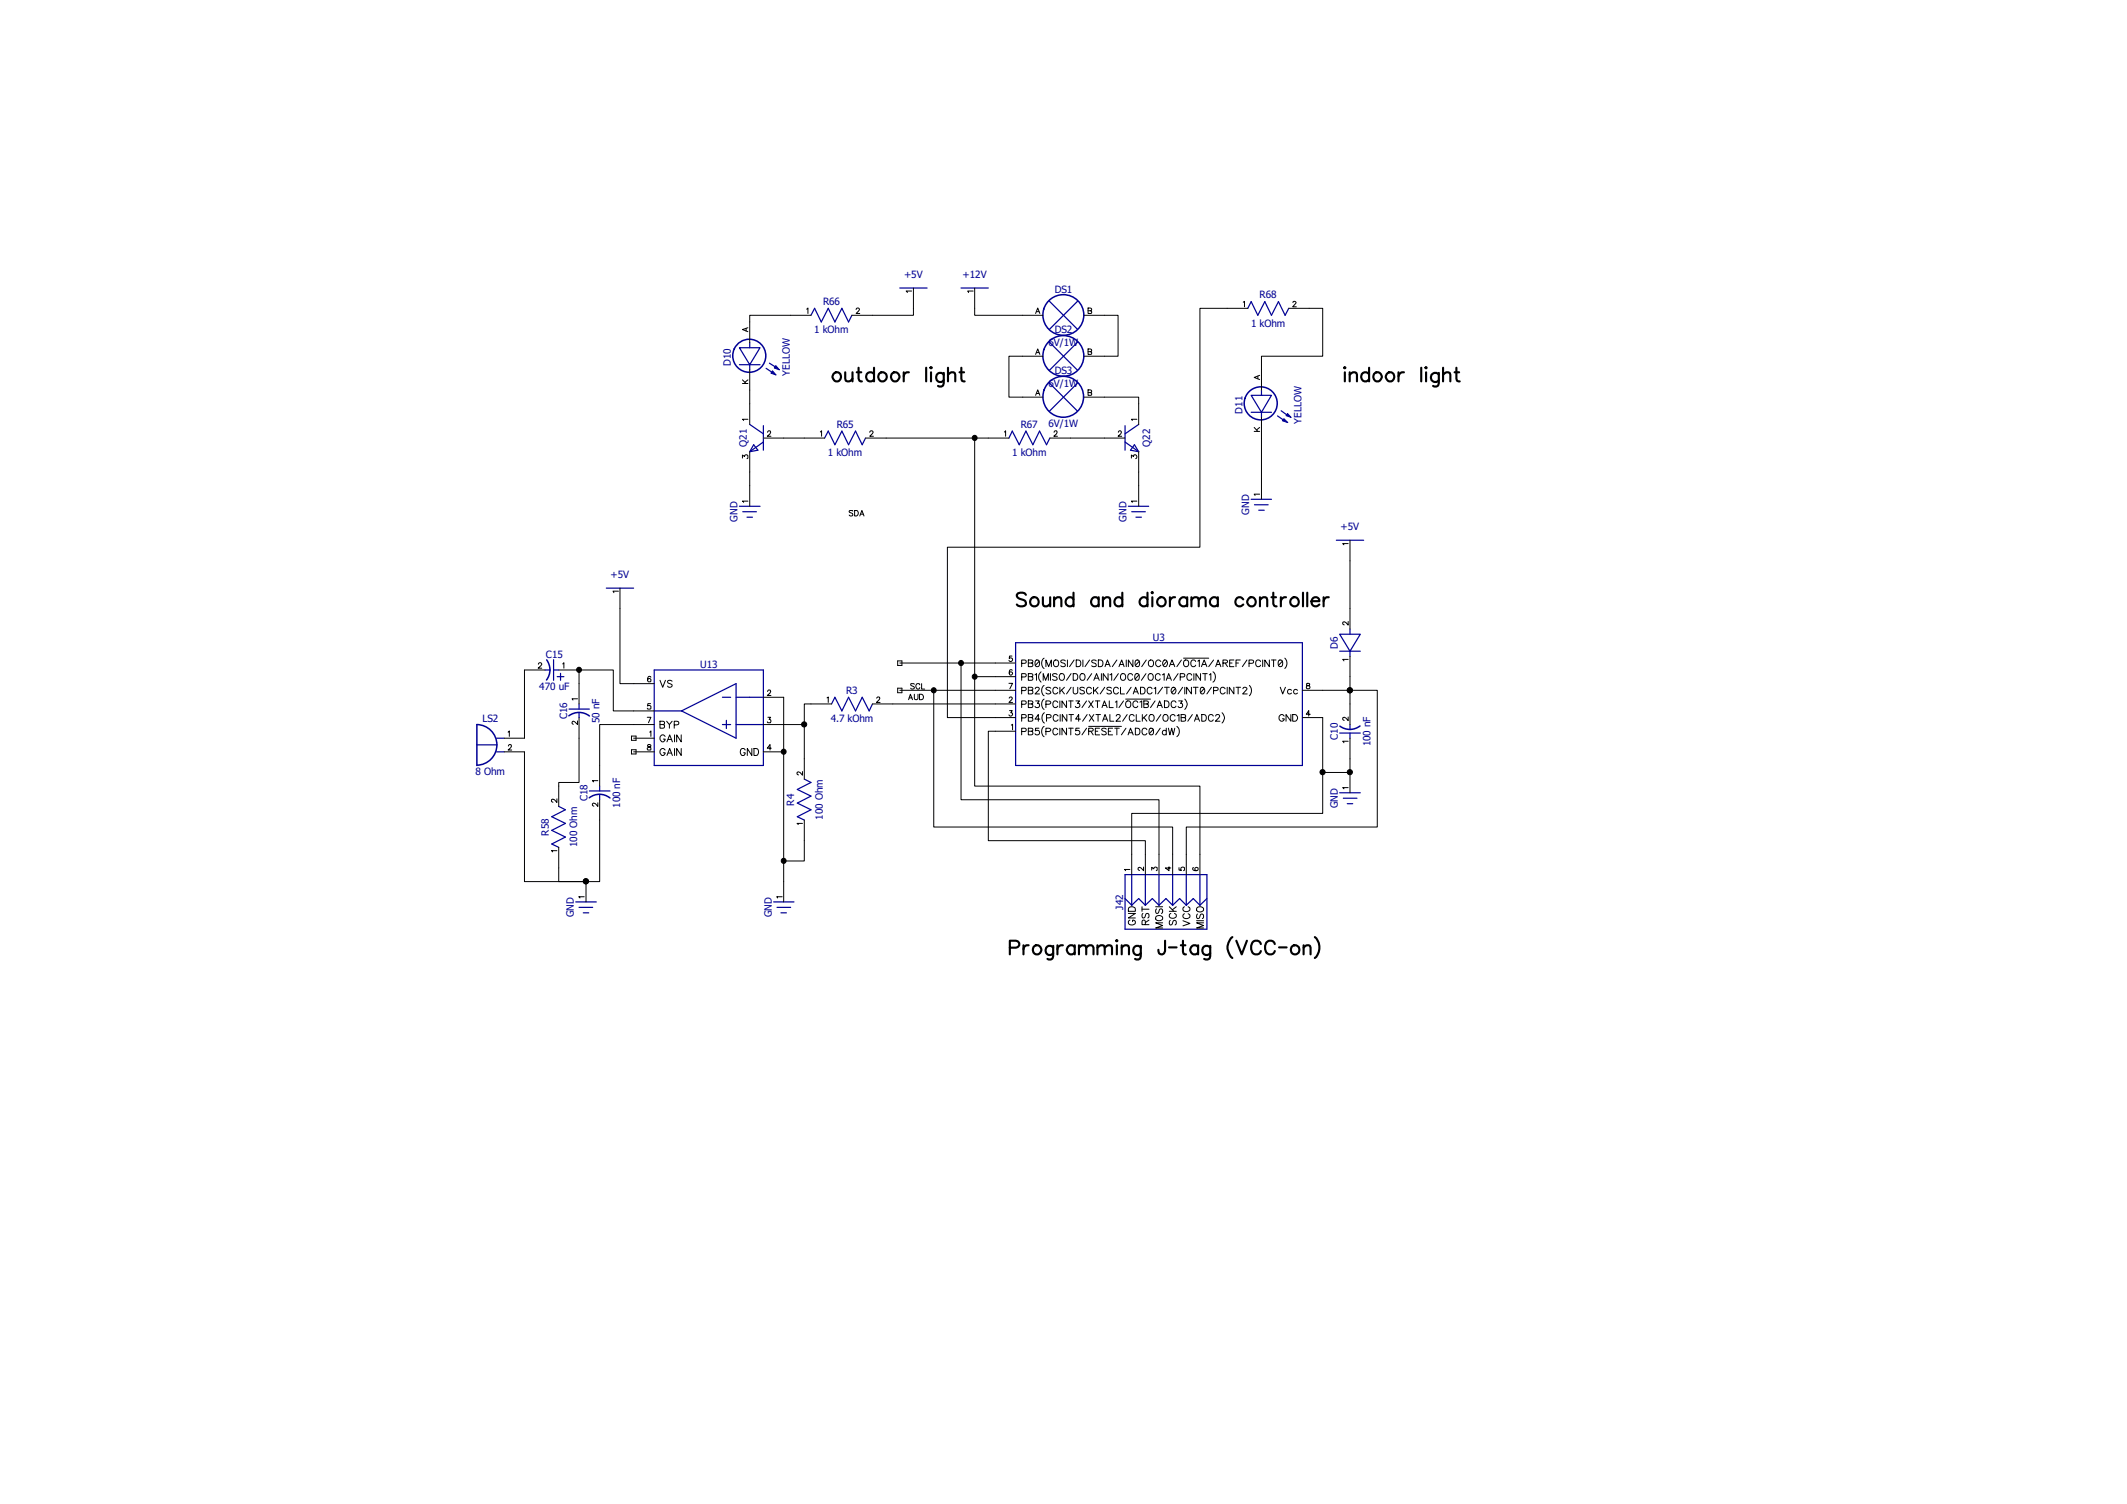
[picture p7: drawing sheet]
<svg xmlns="http://www.w3.org/2000/svg" width="297mm" height="210mm" viewBox="0 0 297 210" stroke-linecap="round" stroke-linejoin="round" font-family="sans-serif">
<defs><g id="words">
<g font-size="1.4" fill="#000096">
<text x="126.2" y="38.8">+5V</text>
<text x="134.4" y="38.8">+12V</text>
<text x="147.3" y="40.9">DS1</text>
<text x="175.9" y="41.7">R68</text>
<text x="113.7" y="46.6">1 kOhm</text>
<text x="114.9" y="42.6">R66</text>
<text x="147.3" y="46.6">DS2</text>
<text x="174.7" y="45.6">1 kOhm</text>
<text x="102.1" y="51.1" transform="rotate(-90 102.1 51.1)">D10</text>
<text x="110.3" y="52.5" transform="rotate(-90 110.3 52.5)">YELLOW</text>
<text x="146.4" y="48.3">6V/1W</text>
<text x="146.4" y="54">6V/1W</text>
<text x="147.3" y="52.3">DS3</text>
<text x="116.8" y="59.7">R65</text>
<text x="142.5" y="59.7">R67</text>
<text x="146.4" y="59.7">6V/1W</text>
<text x="173.5" y="57.7" transform="rotate(-90 173.5 57.7)">D11</text>
<text x="181.7" y="59.1" transform="rotate(-90 181.7 59.1)">YELLOW</text>
<text x="104.3" y="62.4" transform="rotate(-90 104.3 62.4)">Q21</text>
<text x="115.6" y="63.7">1 kOhm</text>
<text x="141.4" y="63.7">1 kOhm</text>
<text x="160.6" y="62.4" transform="rotate(-90 160.6 62.4)">Q22</text>
<text x="174.5" y="71.9" transform="rotate(-90 174.5 71.9)">GND</text>
<text x="103" y="72.9" transform="rotate(-90 103 72.9)">GND</text>
<text x="157.3" y="72.9" transform="rotate(-90 157.3 72.9)">GND</text>
<text x="187.2" y="74">+5V</text>
<text x="85.3" y="80.7">+5V</text>
<text x="161" y="89.5">U3</text>
<text x="76.2" y="91.8">C15</text>
<text x="97.7" y="93.3">U13</text>
<text x="186.8" y="90.6" transform="rotate(-90 186.8 90.6)">D6</text>
<text x="67.4" y="100.9">LS2</text>
<text x="75.3" y="96.4">470 uF</text>
<text x="79.2" y="100.5" transform="rotate(-90 79.2 100.5)">C16</text>
<text x="83.7" y="101" transform="rotate(-90 83.7 101)">50 nF</text>
<text x="116" y="100.8">4.7 kOhm</text>
<text x="118.2" y="96.9">R3</text>
<text x="186.8" y="103.3" transform="rotate(-90 186.8 103.3)">C10</text>
<text x="191.4" y="104.2" transform="rotate(-90 191.4 104.2)">100 nF</text>
<text x="66.4" y="108.3">8 Ohm</text>
<text x="82" y="111.9" transform="rotate(-90 82 111.9)">C18</text>
<text x="86.6" y="112.8" transform="rotate(-90 86.6 112.8)">100 nF</text>
<text x="110.9" y="112.5" transform="rotate(-90 110.9 112.5)">R4</text>
<text x="186.8" y="112.9" transform="rotate(-90 186.8 112.9)">GND</text>
<text x="76.6" y="116.7" transform="rotate(-90 76.6 116.7)">R58</text>
<text x="80.6" y="118.3" transform="rotate(-90 80.6 118.3)">100 Ohm</text>
<text x="114.9" y="114.5" transform="rotate(-90 114.9 114.5)">100 Ohm</text>
<text x="80.1" y="128.1" transform="rotate(-90 80.1 128.1)">GND</text>
<text x="107.8" y="128.1" transform="rotate(-90 107.8 128.1)">GND</text>
<text x="156.8" y="127" transform="rotate(-90 156.8 127)">J42</text>
</g>
</g></defs>
<path d="M0 0h297v210h-297z" fill-rule="evenodd" fill="#fff" stroke="#fff" stroke-width=".25"/>
<g fill="none" stroke="#000" stroke-width=".3">
<path d="M116.4 52.2a.61 .61 0 0 1 .8 0 .61 .61 0 0 1 .1 .8 .61 .61 0 0 1-.8 .2 .64 .64 0 0 1-.1-1zM118 52l.1 1.2 .5 .1 .4-.4M119 52v1.3M119.6 52h.7M119.9 51.4v1.5l.1 .3 .4 .1M122 52.2a.61 .61 0 0 0-.9-.1 .61 .61 0 0 0 0 1 .61 .61 0 0 0 .9-.1M122 51.4v1.9M124.5 52.2a.61 .61 0 0 1 .9-.1 .61 .61 0 0 1 0 1 .61 .61 0 0 1-.9-.1l-.1-.3zM126.2 52v1.3M126.9 52a.58 .58 0 0 0-.7 .5M129.3 51.4v1.9M130 51.3l.1 .1h-.1h-.1z"/>
<path d="M130 52v1.3M131.8 52.1v1.4l-.1 .3a.52 .52 0 0 1-.7 .1M131.8 52.3a.6 .6 0 0 0-.9 0 .6 .6 0 0 0 0 .8 .6 .6 0 0 0 .9 0M132.4 52.3l.4-.3 .5 .1 .1 1.2M132.4 51.4v1.9M134 52h.6M134.2 51.4v1.5l.1 .3 .4 .1M187.8 51.3l.1 .1h-.1h-.1zM187.8 52v1.3M188.5 52.3l.3-.2a.44 .44 0 0 1 .7 .2v1M188.5 52v1.3M191.2 52.2a.61 .61 0 0 0-.9-.1 .61 .61 0 0 0 0 1 .61 .61 0 0 0 .9-.1"/>
<path d="M191.2 51.4v1.9M191.9 52.2a.61 .61 0 0 1 .9-.1 .61 .61 0 0 1 0 1 .61 .61 0 0 1-.9-.1l-.1-.3zM193.6 52.2a.61 .61 0 0 1 .9 0 .61 .61 0 0 1 .1 .8 .61 .61 0 0 1-.8 .2 .64 .64 0 0 1-.2-1zM195.3 52v1.3M196 52a.64 .64 0 0 0-.7 .5M198.5 51.4v1.9M199.1 51.3l.1 .1h-.1zM199.1 52v1.3M200.9 52.1v1.4l-.1 .3a.52 .52 0 0 1-.7 .1M200.9 52.3a.62 .62 0 0 0-.9-.1 .62 .62 0 0 0 0 1 .62 .62 0 0 0 .9-.1M201.5 52.3l.3-.2a.44 .44 0 0 1 .7 .2v1M201.5 51.4v1.9"/>
<path d="M203.1 52h.7M203.4 51.4v1.5l.1 .3 .3 .1M143.3 83.1a.8 .8 0 0 0-1.3 0 .52 .52 0 0 0 .4 .5l.5 .2a.46 .46 0 0 1 .4 .3 .46 .46 0 0 1-.2 .5 .94 .94 0 0 1-1.1-.2M145.6 83.4l.1 1.2 .5 .1 .4-.4M146.6 83.4v1.3M147.2 83.8l.5-.4 .4 .1 .1 1.2M147.2 83.4v1.3M149.9 83.7a.61 .61 0 0 0-.9-.1 .61 .61 0 0 0 0 .9 .61 .61 0 0 0 .9-.1M149.9 82.8v1.9M153.4 83.7a.61 .61 0 0 0-.9-.2 .61 .61 0 0 0-.1 .9 .57 .57 0 0 0 1 0M153.4 83.4v1.3M154 83.8l.5-.4 .4 .1 .1 1.2"/>
<path d="M154 83.4v1.3M156.7 83.7a.61 .61 0 0 0-.9-.1 .61 .61 0 0 0 0 .9 .61 .61 0 0 0 .9-.1M156.7 82.8v1.9M160.2 83.7a.61 .61 0 0 0-.9-.1 .61 .61 0 0 0 0 .9 .61 .61 0 0 0 .9-.1M160.2 82.8v1.9M160.9 82.7l.1 .1h-.1h-.1zM160.9 83.4v1.3M163.4 83.4v1.3M164.1 83.4a.63 .63 0 0 0-.7 .5M165.8 83.7a.61 .61 0 0 0-.9-.1 .61 .61 0 0 0 0 .9 .61 .61 0 0 0 .9-.1M165.8 83.4v1.3M166.4 83.8l.4-.4 .5 .1 .1 1.2"/>
<path d="M166.4 83.4v1.3M167.4 83.8l.4-.4 .5 .1 .1 1.2M170.1 83.7a.61 .61 0 0 0-1-.1 .61 .61 0 0 0 0 .9 .61 .61 0 0 0 1-.1M170.1 83.4v1.3M173.6 83.7a.61 .61 0 0 0-.9-.1 .61 .61 0 0 0 0 .9 .61 .61 0 0 0 .9-.1M175.9 83.8l.5-.4 .5 .1 .1 1.2M175.9 83.4v1.3M177.5 83.4h.7M177.8 82.8v1.5l.1 .3 .4 .1M178.9 83.4v1.3M179.6 83.4a.63 .63 0 0 0-.7 .5M181.9 82.8v1.9"/>
<path d="M182.5 82.8v1.9M183.1 83.9h1.1a.57 .57 0 0 0-.6-.5 .57 .57 0 0 0-.5 .8 .6 .6 0 0 0 .5 .5 .6 .6 0 0 0 .6-.3M184.8 83.4v1.3M185.5 83.4a.58 .58 0 0 0-.7 .5M141 132.3h.9a.49 .49 0 0 0 .4-.3 .49 .49 0 0 0-.1-.5l-.3-.1h-.9v1.9M142.9 132v1.3M143.6 132a.58 .58 0 0 0-.7 .5M147.1 132.3a.6 .6 0 0 0-.9 0 .6 .6 0 0 0 0 .9 .6 .6 0 0 0 .9-.1M147.1 132.1v1.4l-.1 .3a.52 .52 0 0 1-.7 .1M147.7 132v1.3M148.4 132a.64 .64 0 0 0-.7 .5M150.1 132v1.3"/>
<path d="M150.1 132.2a.62 .62 0 0 0-.9 0 .62 .62 0 0 0 0 .9 .62 .62 0 0 0 .9-.1M150.7 132.3l.3-.2a.44 .44 0 0 1 .7 .2v1M150.7 132v1.3M151.7 132.3a.63 .63 0 0 1 .9-.2l.1 .2v1M153.2 132.3l.5-.3 .5 .1 .1 1.2M153.2 132v1.3M154.3 132.3l.3-.2a.44 .44 0 0 1 .7 .2v1M156 131.3v.1h-.1zM156 132v1.3M156.6 132.3a.67 .67 0 0 1 1-.2v1.2M156.6 132v1.3M159.3 132.3a.6 .6 0 0 0-.9 0 .6 .6 0 0 0 0 .9 .6 .6 0 0 0 .9-.1"/>
<path d="M159.3 132.1v1.4l-.1 .3a.52 .52 0 0 1-.7 .1M162.7 131.4v1.4l-.1 .3a.45 .45 0 0 1-.8 0v-.5M163.2 132.3h1.1M164.9 132h.6M165.2 131.4v1.5l.1 .3 .3 .1M167.3 132.2a.62 .62 0 0 0-.9 0 .62 .62 0 0 0 0 .9 .62 .62 0 0 0 .9-.1M167.3 132v1.3M169 132.1v1.4l-.1 .3a.6 .6 0 0 1-.8 .1M169 132.3a.62 .62 0 0 0-.9 0 .62 .62 0 0 0 0 .9 .62 .62 0 0 0 .9-.1M172.1 130.9a1.9 1.9 0 0 0 0 2.9M172.6 131.4l.8 1.9 .7-1.9M176.1 131.8a.69 .69 0 0 0-.8-.4 .69 .69 0 0 0-.6 .7 .83 .83 0 0 0 .2 .9 .83 .83 0 0 0 .9 .2l.3-.4"/>
<path d="M178 131.8a.69 .69 0 0 0-.8-.4 .69 .69 0 0 0-.5 .7 .83 .83 0 0 0 .1 .9 .83 .83 0 0 0 1 .2l.2-.4M178.6 132.3h1.1M182 132.3a.63 .63 0 0 1 .9-.2l.1 1.2M182 132v1.3M183.6 130.9a1.98 1.98 0 0 1 0 2.9"/>
<circle cx="123.2" cy="52.6" r=".63"/>
<circle cx="144.4" cy="84" r=".64"/>
<circle cx="162.2" cy="84" r=".64"/>
<circle cx="174.8" cy="84" r=".63"/>
<circle cx="180.8" cy="84" r=".64"/>
<circle cx="144.8" cy="132.6" r=".63"/>
<circle cx="180.8" cy="132.6" r=".64"/>
</g>
<g fill="none" stroke="#000" stroke-width=".14">
<path d="M103.7 53.6h.7M103.7 53l.5 .6M104.2 45.8v.4M104.4 45.8l-.7 .2 .7 .3M104.4 58.5h-.7l.1 .2M104.4 53l-.4 .4M104.7 51.6v7.7M112.6 43.2l.2-.2v.8M113.2 44h-8.5v3.8M119.5 43.2a.22 .22 0 0 1 .3-.2 .22 .22 0 0 1 .2 .3l-.5 .5h.6M127.3 40.6h-.8l.2 .3M127.6 40.2v3.8h-8.6"/>
<path d="M135.9 40.6h-.8l.2 .3M136.1 40.2v3.8h9.5M144.6 43.8l.3-.8 .3 .8M144.6 49.5l.3-.8 .3 .8M144.6 55.2l.3-.8 .3 .8M144.7 43.5h.4M144.7 49.2h.4M144.7 54.9h.4M145.6 49.7h-4.7v5.8h4.7M151.4 44h4.7v5.7h-4.7M151.4 55.5h7.6v3.8M151.9 43l.5 .1v.2l-.2 .1 .2 .1v.3h-.5z"/>
<path d="M151.9 48.7l.5 .1v.2l-.2 .1 .2 .1v.3h-.5zM151.9 54.4l.5 .1v.2l-.2 .1 .2 .1v.3h-.5zM151.9 43.4h.3M151.9 49.1h.3M151.9 54.8h.3M158.7 58.5h-.7l.1 .2M173.6 42.2l.2-.1v.7M174.2 43.1h-6.6v33.3h-35.3v23.8h9.5M175.1 59.7l.5 .5M175.6 52.5v.4M175.9 52.4l-.8 .3 .8 .3M175.9 59.7l-.4 .3"/>
<path d="M176.1 58.3v11.4M180 43.1h4.7v6.6h-8.6v4.8M180.6 42.2a.22 .22 0 0 1 .2-.1 .22 .22 0 0 1 .2 .2l-.5 .5h.5M103.7 64v-.5l.3 .3a.24 .24 0 0 1 .3-.3 .24 .24 0 0 1 .1 .3l-.1 .3M104.4 70h-.7l.1 .1M104.7 63.1v7.6M106.6 61.2h8.5M107.2 60.4l.1-.2h.3l-.1 .4-.4 .3h.6M114.6 60.3l.1-.1v.7M119.1 71.4l-.1-.1-.4 .1v.1l.4 .2v.3l-.3 .1-.1-.2M119.3 71.3h.3a.4 .4 0 0 1 .3 .4 .4 .4 0 0 1-.3 .4h-.3zM120.1 72.1l.3-.8 .2 .8"/>
<path d="M120.2 71.8h.4M120.9 61.2h15.2v33.3M121.5 60.4a.22 .22 0 0 1 .2-.3 .22 .22 0 0 1 .2 .4l-.4 .4h.5M136.1 61.2h4.8M140.3 60.3l.1-.1v.7M146.6 61.2h10.5M147.2 60.4l.1-.2h.3l-.1 .4-.3 .3h.5M156.2 60.4l.1-.2h.2l.1 .1-.1 .3-.4 .3h.5M158 64v-.5l.3 .3a.23 .23 0 0 1 .2-.3 .23 .23 0 0 1 .2 .3l-.1 .3M158.7 70h-.7l.1 .1M159 63.1v7.6M175.1 60.2h.8"/>
<path d="M175.9 69h-.8l.2 .2M188.3 75.9h-.8l.2 .2M188.5 75.4v12.4M75.2 92.8a.22 .22 0 0 1 .2-.3 .22 .22 0 0 1 .2 .3l-.5 .5h.5M76.1 93.6h-2.9v9.5h-2.8M78 93.6h2.9M78.6 92.7l.1-.2v.8M80.6 97.6h-.7l.1 .1M80.9 93.6h4.7v5.7h5.8M80.9 93.6v4.7M86.4 82.5h-.8l.1 .3M86.6 82.1v13.4h4.8"/>
<path d="M90.8 98.3h-.3l-.1 .3a.27 .27 0 0 1 .4 0 .27 .27 0 0 1 0 .4 .27 .27 0 0 1-.4-.1M90.9 94.6l-.1-.1a.36 .36 0 0 0-.4 .3 .36 .36 0 0 0 .4 .4 .25 .25 0 0 0 0-.4 .25 .25 0 0 0-.4 .2M92.2 95l.3 1 .4-1M93.9 95.1l-.3-.1-.4 .1 .1 .3 .6 .3a.34 .34 0 0 1-.3 .3 .34 .34 0 0 1-.4-.2M106.6 97.4h2.8v7.6M107.2 96.6l.1-.2h.3l-.1 .4-.4 .3h.6M115.5 97.5l.2-.2v.8M116.1 98.3h-3.8v2.9h-5.7M121.8 98.3h20M122.4 97.5l.2-.2 .3 .2-.1 .2-.4 .4h.5M125.3 96.1h.6v.6h-.6zM125.3 92.3h.6v.6h-.6z"/>
<path d="M125.6 96.4h16.2M125.6 92.6h16.2M126.9 97.7l.2-.8 .3 .8M127 97.5h.3M127.7 95.5h-.1h-.4v.2l.5 .3a.27 .27 0 0 1-.2 .2 .27 .27 0 0 1-.3-.1M127.7 96.9v.6l.2 .2 .2-.1 .1-.7M128.4 96.9a.43 .43 0 0 1 .5 .2 .43 .43 0 0 1 0 .5l-.5 .1zM128.4 95.6a.29 .29 0 0 0-.3-.1 .29 .29 0 0 0-.2 .2v.2l.2 .3h.3v-.2M128.7 95.5v.7h.4M130.4 96.4v19.1h33.3v6.6M134.2 92.6v19.1h27.6v10.4M140.9 95.4h.5l-.4 .8"/>
<path d="M140.9 97.5l.2-.2 .3 .2-.1 .2-.4 .4h.5M141 99.2h.4l-.3 .3a.24 .24 0 0 1 .3 .3 .24 .24 0 0 1-.2 .2 .24 .24 0 0 1-.3-.2M141.3 91.6h-.3l-.1 .3a.26 .26 0 0 1 .4 0 .26 .26 0 0 1 0 .4 .26 .26 0 0 1-.4-.1M141.4 93.6l-.2-.1a.4 .4 0 0 0-.3 .4 .4 .4 0 0 0 .3 .4 .24 .24 0 0 0 .2-.3 .24 .24 0 0 0-.2-.2 .24 .24 0 0 0-.3 .2M141.8 94.5h-5.7v15.3h31.5v12.3M142.7 98.3h.5l.1-.3-.6-.1v.9M142.7 92.6h.5l.1-.4h-.6v.9M142.7 94.5h.5l.1-.4h-.6v.9M142.7 96.4h.5l.1-.3-.6-.1v.9M143.6 96.4h.4M143.6 98.3h.4M143.6 92.6h.4"/>
<path d="M143.6 94.5h.4M143.6 97.9l.6 .1v.1l-.2 .2 .2 .2-.1 .3h-.5zM143.6 99.8l.6 .1v.1l-.2 .2 .2 .2-.1 .3h-.5zM143.6 92.2h.6v.2l-.2 .2 .2 .2-.1 .2-.5 .1zM143.6 94.1h.6v.2l-.2 .2 .2 .2-.1 .3h-.5zM143.6 96l.6 .1v.1l-.2 .2 .2 .2-.1 .3h-.5zM144.5 94.2l.2-.1v.9M144.6 96.2l.1-.2h.2l.2 .1-.1 .3-.5 .5h.7M144.6 97.9h.5l-.2 .3a.31 .31 0 0 1 .3 .4 .31 .31 0 0 1-.5 .2l-.2-.2M144.7 92.2a.32 .32 0 0 1 .4 .1l.1 .2a.4 .4 0 0 1-.4 .6 .61 .61 0 0 1-.1-.9zM145.1 92.3l-.5 .6M145.4 93.8a.93 .93 0 0 0 0 1.4"/>
<path d="M145.7 95v-.9l.3 .9 .4-.9v.9M145.8 97.6a.93 .93 0 0 0 0 1.5M145.8 91.9a.93 .93 0 0 0 0 1.4M145.8 95.7a.93 .93 0 0 0 0 1.5M145.8 99.5a.93 .93 0 0 0 0 1.5M146 98.3h.6l.1-.3-.2-.1h-.5v.9M146 93.1v-.9l.4 .9 .4-.9v.9M146.7 94.1v.9M146.7 96.1l-.2-.1-.5 .1 .2 .2 .4 .2 .1 .1a.39 .39 0 0 1-.7 .2M147.2 92.3l.2-.1a.45 .45 0 0 1 .4 .5 .45 .45 0 0 1-.5 .3l-.2-.2zM147.6 94.2l-.2-.1-.4 .1 .1 .2 .4 .2 .1 .3-.2 .1-.4-.1M147.7 98.1a.35 .35 0 0 0-.4-.2 .35 .35 0 0 0-.3 .3v.3a.35 .35 0 0 0 .3 .3 .35 .35 0 0 0 .4-.2"/>
<path d="M147.7 96.2a.35 .35 0 0 0-.4-.2 .35 .35 0 0 0-.3 .3v.3a.35 .35 0 0 0 .3 .3 .35 .35 0 0 0 .4-.2M147.7 100a.35 .35 0 0 0-.3-.2 .35 .35 0 0 0-.3 .3v.3a.35 .35 0 0 0 .3 .3 .35 .35 0 0 0 .3-.2M148 96v.9M148 97.9v.9M148 94.2l.2-.1a.45 .45 0 0 1 .5 .5 .45 .45 0 0 1-.6 .4l-.2-.3zM148 99.8v.9M148.2 96.4l.4 .5M148.6 96l-.6 .6M148.8 92.3l-.3-.1-.4 .1 .1 .2 .5 .2 .1 .3-.3 .1-.4-.1M148.9 97.9v.9l-.6-.9v.9M149 99.8v.9l-.7-.9v.9M149.1 92.2v.9"/>
<path d="M149.2 97.9h.7M149.3 99.8h.6M149.5 97.9v.9M149.6 99.8v.9M149.6 94.1l-.7 .9M149.6 96l-.7 .9M149.9 94.1h.3a.5 .5 0 0 1 .3 .4 .5 .5 0 0 1-.3 .5h-.3zM149.9 96v.6l.2 .3 .4-.1v-.8M150 92.2l-.6 .9M150.2 97.9h.5l-.2 .3a.32 .32 0 0 1 .3 .3 .32 .32 0 0 1-.3 .3 .32 .32 0 0 1-.3-.2M150.3 92.2a.51 .51 0 0 1 .6 .2 .51 .51 0 0 1-.2 .6l-.4 .1zM150.9 94.2l.2-.1a.45 .45 0 0 1 .4 .5 .45 .45 0 0 1-.5 .4l-.2-.3z"/>
<path d="M151.2 92.2v.9M151.4 96.1l-.2-.1-.4 .1 .1 .2 .4 .2 .1 .3-.2 .1-.4-.1M151.7 97.9l-.6 .9M151.8 99.8l-.6 .9M152 97.9l.7 .9M152.1 99.8l.6 .9M152.1 92.2l-.6 .9M152.4 96.2a.35 .35 0 0 0-.4-.2 .35 .35 0 0 0-.3 .3v.3a.35 .35 0 0 0 .3 .3 .35 .35 0 0 0 .4-.2M152.4 94.1l-.6 .9M152.7 97.9l-.7 .9M152.7 96v.9M152.7 95l.4-.9 .4 .9"/>
<path d="M152.7 99.8l-.6 .9M152.9 94.7h.4M152.9 96.4l.4 .5M153 97.9h.6M153 99.8h.7M153.1 92.3l-.3-.1-.4 .1 .1 .2 .5 .2 .1 .3-.3 .1-.4-.1M153.2 97.9v.9M153.3 99.8v.9M153.3 96l-.6 .6M153.4 92.2a.51 .51 0 0 1 .6 .2 .51 .51 0 0 1-.2 .6l-.4 .1zM153.8 94.1v.9M153.9 98.8l.3-.9 .4 .9"/>
<path d="M154 98.5h.5M154.3 96l-.7 .9M154.3 93.1l.3-.9 .4 .9M154.4 92.8h.5M154.7 94.1v.9l-.6-.9v.9M154.9 97.9v.9h.5M155 99.8v.9h.5M155 94.2l.2-.1v.9M155.2 96.1l-.2-.1-.4 .1v.2l.5 .2 .1 .3-.2 .1-.4-.1M155.7 98l.3-.1v.9M155.9 100l.1-.2h.3l.1 .1-.1 .3-.5 .5h.7M156 92.2l-.7 .9"/>
<path d="M156.2 94.1l-.7 .9M156.2 96.2l-.2-.2a.45 .45 0 0 0-.5 .5 .45 .45 0 0 0 .5 .4l.2-.2M156.3 93.1l.3-.9 .4 .9M156.4 92.8h.4M156.5 96v.9h.5M156.5 94.2l.2-.1a.45 .45 0 0 1 .5 .5 .45 .45 0 0 1-.6 .4l-.1-.3zM156.9 97.9l-.6 .9M157.2 97.6h3.5M157.3 92.2v.9M157.3 98l.2-.1a.45 .45 0 0 1 .4 .5 .45 .45 0 0 1-.5 .4l-.2-.3zM157.4 99.8l-.6 .9M157.9 96l-.6 .9"/>
<path d="M158.2 94.3l-.3-.2a.45 .45 0 0 0-.4 .5 .45 .45 0 0 0 .5 .4l.2-.2M158.2 92.2v.9l-.6-.9v.9M158.2 96.9l.4-.9 .4 .9M158.4 100l-.2-.2a.45 .45 0 0 0-.5 .5 .45 .45 0 0 0 .5 .4l.2-.2M158.4 96.6h.4M158.6 94.1a.32 .32 0 0 1 .4 .1l.1 .2a.4 .4 0 0 1-.4 .6 .57 .57 0 0 1-.1-.9zM158.6 92.2a.32 .32 0 0 1 .5 .1v.2a.4 .4 0 0 1-.3 .6 .57 .57 0 0 1-.2-.9zM158.7 99.8v.9h.5M158.9 98.1a.35 .35 0 0 0-.4-.2 .35 .35 0 0 0-.3 .3v.3a.35 .35 0 0 0 .3 .3 .35 .35 0 0 0 .4-.2M159 94.2l-.5 .6M159.1 92.3l-.6 .6M159.2 98l.2-.1v.9"/>
<path d="M159.3 96h.3a.5 .5 0 0 1 .3 .4 .5 .5 0 0 1-.3 .5h-.3zM159.5 99.8v.9M159.7 98.3h.4M159.7 97.9l.6 .1v.2l-.2 .1 .2 .1 .1 .2-.1 .2h-.6zM160 94.1l-.6 .9M160.1 92.2l-.7 .9M160.1 99.8l-.6 .6M160.4 94.2l.2-.1a.45 .45 0 0 1 .5 .5 .45 .45 0 0 1-.6 .4l-.2-.3zM160.4 92.3l.3-.1a.45 .45 0 0 1 .4 .5 .45 .45 0 0 1-.5 .3l-.2-.2zM160.6 99.8h.1a.45 .45 0 0 1 .5 .5 .45 .45 0 0 1-.6 .4l-.2-.3v-.3zM160.9 96.2l-.2-.2a.45 .45 0 0 0-.5 .5 .45 .45 0 0 0 .5 .4l.2-.2M161.2 96.1l.2-.1v.9"/>
<path d="M161.3 97.9l-.6 .9M161.6 98.8l.3-.9 .4 .9M161.7 98.5h.5M162 94.3a.35 .35 0 0 0-.4-.2 .35 .35 0 0 0-.3 .3v.3a.35 .35 0 0 0 .3 .3 .35 .35 0 0 0 .4-.2M162.1 99.8l-.6 .9M162.1 92.4a.38 .38 0 0 0-.4-.2 .38 .38 0 0 0-.3 .3v.3a.38 .38 0 0 0 .3 .3 .38 .38 0 0 0 .4-.2M162.3 94.2l.3-.1v.9M162.3 96l-.6 .9M162.5 99.9l.2-.1a.45 .45 0 0 1 .4 .5 .45 .45 0 0 1-.5 .4l-.2-.3zM162.5 92.2a.43 .43 0 0 1 .5 .4 .43 .43 0 0 1-.5 .4 .6 .6 0 0 1 0-.8zM162.6 97.9a.51 .51 0 0 1 .6 .2 .51 .51 0 0 1-.1 .7h-.5zM162.6 96h.7"/>
<path d="M162.9 95l.3-.9 .4 .9M162.9 92.3l-.5 .6M162.9 96v.9M163 94.7h.4M163.3 93.1l.4-.9 .3 .9M163.4 92.8h.5M163.7 96a.43 .43 0 0 1 .5 .4 .43 .43 0 0 1-.5 .5 .6 .6 0 0 1 0-.9zM164.1 100a.35 .35 0 0 0-.4-.2 .35 .35 0 0 0-.3 .3v.3a.35 .35 0 0 0 .3 .3 .35 .35 0 0 0 .4-.2M164.1 96.1l-.5 .6M164.2 98.1l-.2-.2a.45 .45 0 0 0-.5 .5 .45 .45 0 0 0 .6 .4l.1-.2M164.4 99.9l.2-.1v.9M164.5 94.1l-.6 .9"/>
<path d="M164.6 97.9h.5l-.3 .3a.31 .31 0 0 1 .3 .4 .31 .31 0 0 1-.4 .2l-.2-.2M164.8 94.5h.6v-.4h-.6v.9M164.9 99.8l.6 .1v.2l-.2 .1 .2 .1 .1 .2-.1 .2h-.6zM165 92.2l-.7 .9M165.1 96l-.6 .9M165.3 91.9h3.5M165.4 92.3l.1-.1a.45 .45 0 0 1 .5 .5 .45 .45 0 0 1-.6 .3l-.1-.2zM165.4 97.6a.93 .93 0 0 1 0 1.5M165.4 96v.9M166.4 96v.9l-.7-.9v.9M166.4 94.3l-.2-.2a.45 .45 0 0 0-.5 .5 .45 .45 0 0 0 .6 .4l.1-.2M166.5 99.8l-.6 .9"/>
<path d="M166.6 96h.7M166.7 94.1v.9M167 92.4l-.2-.2a.45 .45 0 0 0-.5 .5 .45 .45 0 0 0 .5 .3l.2-.1M167 96v.9M167.3 92.3l.2-.1v.9M167.6 94.1v.9l-.6-.9v.9M167.7 96a.43 .43 0 0 1 .5 .4 .43 .43 0 0 1-.5 .5l-.1-.4zM167.8 93.1l.3-.9 .4 .9M167.8 99.8a.51 .51 0 0 1 .6 .2 .51 .51 0 0 1-.1 .7h-.5zM167.9 92.8h.5M167.9 94.1h.7M168.1 96.1l-.5 .6"/>
<path d="M168.3 94.1v.9M168.9 94.2l.2-.1v.9M169.2 96l-.7 .9M169.4 93.8a.93 .93 0 0 1 0 1.4M169.4 100l-.2-.2a.45 .45 0 0 0-.5 .5 .45 .45 0 0 0 .6 .4l.1-.2M169.5 92.2l-.7 .9M169.5 96.4h.6v-.3l-.6-.1v.9M169.8 93.1l.3-.9 .4 .9M169.8 100l.1-.2h.2l.2 .1-.1 .3-.5 .5h.6M169.9 92.8h.4M170.6 99.5a.93 .93 0 0 1 0 1.5M170.8 92.6l.5-.1 .1-.2-.1-.1h-.5v.9"/>
<path d="M171.1 96.2a.35 .35 0 0 0-.4-.2 .35 .35 0 0 0-.3 .3v.3a.35 .35 0 0 0 .3 .3 .35 .35 0 0 0 .4-.2M171.1 92.6l.3 .5M171.4 96v.9M171.7 92.6h.3M172.3 92.2h-.6v.9h.6M172.3 96v.9l-.6-.9v.9M172.6 92.6h.3M172.6 96h.6M172.9 96v.9M173.2 92.2h-.6v.9M173.6 96.2v-.1a.29 .29 0 0 1 .3-.1 .29 .29 0 0 1 .2 .2l-.6 .7h.7M174.1 92.2l-.6 .9"/>
<path d="M174.4 92.6h.6v-.4h-.6v.9M174.5 95.7a1.01 1.01 0 0 1 0 1.5M176 92.4a.35 .35 0 0 0-.4-.2 .35 .35 0 0 0-.3 .3v.3a.35 .35 0 0 0 .3 .3 .35 .35 0 0 0 .4-.2M176.3 92.2v.9M177.2 92.2v.9l-.6-.9v.9M177.5 92.2h.7M177.8 92.2v.9M178.6 92.2h.2a.51 .51 0 0 1 .3 .4 .51 .51 0 0 1-.3 .5h-.1a.61 .61 0 0 1-.1-.9zM178.8 96l.3 .9 .4-.9M179.1 92.3l-.6 .6M179.3 100a.38 .38 0 0 0-.4-.2 .38 .38 0 0 0-.3 .3v.3a.36 .36 0 0 0 .4 .3 .36 .36 0 0 0 .3-.3h-.2M179.4 91.9a1.01 1.01 0 0 1 0 1.4"/>
<path d="M180.3 99.8v.9l-.7-.9v.9M180.3 96.4a.31 .31 0 0 0-.4 0 .31 .31 0 0 0 0 .4 .31 .31 0 0 0 .4 0M180.5 99.8h.3a.48 .48 0 0 1 .4 .4 .48 .48 0 0 1-.4 .5h-.3zM181.2 96.4a.31 .31 0 0 0-.5 0 .31 .31 0 0 0 0 .4 .31 .31 0 0 0 .5 0M182.5 95.5v.2l.3 .1a.24 .24 0 0 1 0 .3 .24 .24 0 0 1-.3 0 .24 .24 0 0 1 0-.3l.3-.1 .1-.2zM183 99.7h-.6l.4-.5v.8M188.3 92.1h-.8l.2 .2M188.3 86.8v.5l-.4-.4h-.4v.2l.2 .1M188.5 91.7v4.7h-6.6M70.4 105h2.8v18.1h8.6M71 102.2l.1-.1v.7M71 104.2l.1-.2h.3l-.1 .4-.3 .3h.5"/>
<path d="M77.8 111.5v.6l-.4-.4-.4-.1v.3l.2 .1M77.8 118.8h-.8l.2 .2M78 118.3v4.8h3.8M80.6 100.7v.5l-.3-.4-.3-.1-.1 .3 .2 .1M80.9 100.2v9.1h-2.9v3.3M83.5 109h-.8l.2 .2M83.5 112.1v.5l-.4-.4-.2-.1-.2 .2v.1l.2 .2M83.7 111.7v11.4h-1.9M88.2 104.7h.6v.6h-.6zM88.2 102.8h.6v.6h-.6zM88.5 103.1h2.9M88.5 105h2.9"/>
<path d="M90.4 100.2h.5l-.3 .7M90.5 104l-.1 .2 .4 .2 .1 .2a.25 .25 0 0 1-.3 .1 .25 .25 0 0 1-.2-.3l.5-.2-.1-.2zM90.7 102.2l.2-.1v.7M91.4 101.2h-7.7v8.6M92.2 100.7l.6 .1v.2l-.2 .2 .2 .1-.1 .3-.5 .1zM92.2 101.2h.4M92.9 104.7a.45 .45 0 0 0-.8 .2 .45 .45 0 0 0 .6 .6l.2-.4h-.3M92.9 102.8a.45 .45 0 0 0-.8 .2 .45 .45 0 0 0 .6 .5l.2-.3h-.3M93.1 100.7l.4 .5v.5M93.1 105.5l.4-1 .4 1M93.1 103.6l.4-1 .4 1M93.3 105.2h.4"/>
<path d="M93.3 103.3h.4M93.9 100.7l-.4 .5M94.1 101.2l.6-.1v-.3l-.6-.1v1M94.2 102.6v1M94.2 104.5v1M95.1 104.5v1l-.6-1v1M95.1 102.6v1l-.6-1v1M104.1 104.7l-.1-.1a.44 .44 0 0 0-.6 .1 .44 .44 0 0 0 .1 .6l.1 .2h.3l.2-.4h-.3M105 104.5v1l-.6-1v1M105.3 104.5a.51 .51 0 0 1 .6 .5 .51 .51 0 0 1-.6 .5zM106.6 105h2.8M107.2 100.2h.4l-.2 .3a.26 .26 0 0 1 .2 .4 .26 .26 0 0 1-.5-.1"/>
<path d="M107.7 104.5h-.6l.4-.5v.7M109.4 105v20.9M112.1 115h-.8l.2 .1M112.1 107.7v.5l-.4-.3-.4-.1v.3l.2 .1M112.3 114.5v5.7h-2.9M112.3 101.2v7.6M141.2 101.3l.2-.2v.8M141.8 102.1h-3.8v15.3h21.9v4.7M142.7 102.2l.5-.1 .1-.3-.6-.1v.9M142.7 100.2h.5l.1-.3-.6-.1v.9M143.6 102.1h.4M143.6 100.2h.4"/>
<path d="M143.6 101.7l.6 .1v.1l-.2 .2 .2 .2-.1 .3h-.5zM145.1 101.7h-.5v.4a.34 .34 0 0 1 .5 0 .34 .34 0 0 1-.1 .5 .34 .34 0 0 1-.5-.2M145.2 100.4h-.7l.5-.6v.9M145.8 101.4a.93 .93 0 0 0 0 1.5M146 102.2l.6-.1 .1-.2-.2-.2h-.5v.9M146.1 100.2h.6v-.3l-.6-.1v.9M147.7 101.9a.35 .35 0 0 0-.4-.2 .35 .35 0 0 0-.3 .3v.3a.35 .35 0 0 0 .3 .3 .35 .35 0 0 0 .4-.2M148 101.7v.9M148.9 101.7v.9l-.6-.9v.9M149.2 101.7h.7M149.5 101.7v.9M150.7 101.7h-.5v.4a.34 .34 0 0 1 .5 0 .34 .34 0 0 1 0 .5 .34 .34 0 0 1-.5-.2"/>
<path d="M150.9 100.4h-.7l.4-.6v.9M151.7 101.7l-.6 .9M152 102.1h.6l.1-.2-.1-.2h-.6v.9M152 101.4h4.6M152.3 102.1l.4 .5M153 102.1h.3M153.5 101.7h-.5v.9h.5M154 100.7l.3-.9 .4 .9M154.1 100.4h.5M154.5 101.8l-.3-.1-.4 .1 .1 .2 .5 .2 .1 .3-.3 .1-.4-.1M154.8 102.1h.3M155.4 101.7h-.6v.9h.6"/>
<path d="M155.7 101.7h.6M156 101.7v.9M157.2 101.7l-.6 .9M157.5 102.6l.4-.9 .3 .9M157.6 102.3h.5M158.5 101.7a.51 .51 0 0 1 .7 .2 .51 .51 0 0 1-.2 .7h-.5zM159.7 100.2l.4 .5M160.1 101.9l-.2-.2a.45 .45 0 0 0-.5 .5 .45 .45 0 0 0 .6 .4l.1-.2M160.6 101.7h.2a.51 .51 0 0 1 .3 .5 .51 .51 0 0 1-.3 .4h-.1a.61 .61 0 0 1-.1-.9zM161 101.9l-.5 .5M162 101.7l-.6 .9M162.9 102.1a.31 .31 0 0 0-.5 0 .31 .31 0 0 0 0 .4 .31 .31 0 0 0 .5 0"/>
<path d="M162.9 101.7v.9M163.2 101.7l.2 .9 .2-.9 .2 .9 .2-.9M164.3 101.4a.93 .93 0 0 1 0 1.5M164.9 100.2h.4M166.8 100.7l.3-.9 .4 .9M166.9 100.4h.5M181.9 100.2h2.8v7.7h3.8M184.7 107.9v5.7h-26.7v8.5M188.3 103.5h-.8l.2 .2M188.3 110h-.8l.2 .2M188.3 100.1v.5l-.4-.4h-.4v.3l.2 .1M188.5 101.2v-4.8h3.8v19.1h-26.6v6.6"/>
<path d="M188.5 103.1v7.6M81.6 125.2h-.8l.2 .2M81.8 123.1v2.8M109.2 125.2h-.7l.1 .2M157.6 127.6h.9l-.9 .6h.9M157.6 126.8a.54 .54 0 0 1 .7-.1 .54 .54 0 0 1 .2 .6h-.9zM157.8 128.5h-.1a.44 .44 0 0 0 .1 .6 .44 .44 0 0 0 .6 0l.1-.2v-.3l-.3-.1v.2M157.8 121.4h-.8l.2 .2M159.5 127h.9M159.5 126.6v.7M159.6 127.6l-.1 .2 .1 .4 .3-.1 .2-.5h.2a.36 .36 0 0 1 0 .6M159.7 121.1v.5l-.4-.4h-.3l-.1 .2 .2 .1"/>
<path d="M159.9 129.1v-.5l-.3-.1-.1 .6h.9M160.4 128.5l-.5 .3M160.8 121.5v-.4l.3 .2a.26 .26 0 0 1 .4-.2 .26 .26 0 0 1 0 .5M161.4 126.6h.9M161.5 127.9a.49 .49 0 0 1 .6 0 .49 .49 0 0 1 .2 .5 .49 .49 0 0 1-.6 .2 .49 .49 0 0 1-.3-.6zM161.5 126.9l-.1 .2 .1 .5 .3-.1 .2-.5 .2-.1a.36 .36 0 0 1 0 .7M162.3 128.9h-.9l.9 .3-.9 .4h.9M163.2 121v.6l-.5-.4h.8M163.3 127.3h1M163.3 126.6l.6 .7M163.4 128.5l-.1 .2 .1 .5 .3-.1 .2-.5 .2-.1a.36 .36 0 0 1 0 .7M163.5 127.6h-.1a.44 .44 0 0 0 .1 .6 .44 .44 0 0 0 .6-.1l.2-.1v-.2l-.3-.2"/>
<path d="M164.3 126.6l-.6 .4M164.6 121.2v.3h.4a.27 .27 0 0 1 0-.4 .27 .27 0 0 1 .4 .1 .27 .27 0 0 1-.1 .4M165.2 128.6l1 .3-1 .4M165.4 127.6h-.1a.44 .44 0 0 0 .1 .6 .44 .44 0 0 0 .6 0l.2-.2v-.2l-.3-.2M165.4 126.6l-.1 .1a.44 .44 0 0 0 .1 .6 .44 .44 0 0 0 .6-.1l.2-.2v-.2l-.3-.2M166.7 121.2h-.1a.36 .36 0 0 0 .3 .4 .36 .36 0 0 0 .4-.4 .24 .24 0 0 0-.4 0 .24 .24 0 0 0 .1 .3v.1M167.1 128.6h1M167.2 127.6l-.1 .3 .1 .4 .3-.1 .2-.5 .2-.1a.38 .38 0 0 1 0 .7M167.2 126.7a.49 .49 0 0 1 .6-.1 .49 .49 0 0 1 .2 .6 .49 .49 0 0 1-.6 .2 .49 .49 0 0 1-.3-.6zM168.1 128.9h-1l1 .3-1 .4h1"/>
</g>
<g fill="#000" stroke="#000" stroke-width=".14">
<circle cx="136.1" cy="61.2" r=".35"/>
<circle cx="80.8" cy="93.5" r=".35"/>
<circle cx="130.4" cy="96.4" r=".35"/>
<circle cx="134.2" cy="92.6" r=".35"/>
<circle cx="136.1" cy="94.5" r=".35"/>
<circle cx="188.5" cy="96.4" r=".36"/>
<circle cx="109.4" cy="105" r=".35"/>
<circle cx="112.3" cy="101.2" r=".36"/>
<circle cx="184.7" cy="107.8" r=".36"/>
<circle cx="188.5" cy="107.8" r=".36"/>
<circle cx="81.8" cy="123.1" r=".36"/>
<circle cx="109.4" cy="120.2" r=".35"/>
</g>
<g fill="none" stroke="#000096" stroke-width=".21">
<path d="M76.3 92.1a2.34 2.34 0 0 1 0 2.9M79.4 100a2.37 2.37 0 0 1 2.9 0M66.6 106.8a2.84 2.84 0 0 0 2.8-2.8 2.84 2.84 0 0 0-2.8-2.8v5.7M82.3 111.4a2.33 2.33 0 0 1 2.9 0M189.9 101.4a2.34 2.34 0 0 1-2.8 0"/>
<circle cx="104.6" cy="49.7" r="2.31"/>
<circle cx="148.5" cy="55.4" r="2.85"/>
<circle cx="148.5" cy="44" r="2.85"/>
<circle cx="148.5" cy="49.7" r="2.85"/>
<circle cx="176" cy="56.3" r="2.31"/>
</g>
<g fill="none" stroke="#000096" stroke-width=".17">
<path d="M103.3 48.6h2.8l-1.4 2.3zM103.3 50.9h2.8M104.7 47.8v.8M104.7 50.9v.7M104.7 59.3l1.9 1.3M106.6 59.4v3.5M107 51.4l.7 .5M107.4 50.7l.8 .5M113.2 44l.5-.9 1 1.9 1-1.9 .9 1.9 1-1.9 .9 1.9 .5-1M125.6 40.2h3.9M134.2 40.2h3.8M146.5 42l4 4"/>
<path d="M146.5 47.8l4 3.9M146.5 53.5l4 3.9M150.5 42.1l-4 3.9M150.5 47.8l-4 3.9M150.5 53.5l-4 3.9M157.1 59.4v3.5M159 59.3l-1.9 1.3M174.2 43.1l.5-1 .9 1.9 1-1.9 .9 1.9 1-1.9 1 1.9 .5-.9M174.7 55.2h2.8l-1.4 2.4zM174.7 57.6h2.8M176.1 54.5v.7M176.1 57.6v.7"/>
<path d="M178.4 58.1l.8 .5M178.9 57.4l.8 .5M103.3 70.7h2.8M103.7 71.5h1.9M104.3 72.2h.8M105.2 62.1l.6 .8-1.1 .2zM106.6 61.7l-1.9 1.4M115.1 61.2l.6-1 .9 1.9 1-1.9 .9 1.9 1-1.9 .9 1.9 .5-.9M140.9 61.2l.5-1 .9 1.9 1-1.9 .9 1.9 1-1.9 .9 1.9 .5-.9M157.1 61.7l1.9 1.4M157.6 70.7h2.8M158 71.5h1.9"/>
<path d="M158.4 62.1l.6 1-1.1-.2zM158.6 72.2h.8M174.7 69.7h2.8M175.2 70.5h1.9M175.8 71.2h.7M186.6 75.4h3.8M76.1 93.6h.7M77.3 92.1v2.9M77.3 93.6h.7M77.8 94.5h.9M78.3 94v1M79.5 99h2.8"/>
<path d="M80.9 98.3v.7M80.9 99.5v.7M84.7 82.1h3.8M91.4 93.6h15.2v13.3h-15.2zM91.4 99.3h3.8M95.2 99.3l7.6-3.8v7.6zM100.9 97.4h1.1M102.8 97.4h3.8M116.1 98.3l.5-.9 1 1.9 .9-1.9 1 1.9 .9-1.9 1 1.9 .4-1M141.8 89.7h40.1v17.2h-40.1zM187.1 88.6h2.8l-1.4 2.3zM187.1 90.9h2.8"/>
<path d="M188.5 87.8v.8M188.5 90.9v.8M66.6 104h2.8M69.3 103.1h1.1M69.3 105h1.1M78 112.6l1 .5-2 .9 2 1-2 1 2 .9-2 1 1 .4M82.3 110.4h2.9M83.7 109.8v.6M83.7 110.9v.8M100.9 101.2h1.1M101.4 100.6v1.1M102.8 101.2h3.8"/>
<path d="M112.3 108.8l.9 .5-1.9 .9 1.9 1-1.9 .9 1.9 1-1.9 .9 1 .5M187.1 102.4h2.8M187.1 110.7h2.8M187.6 111.5h1.9M188.1 112.2h.8M188.5 101.2v.7M188.5 102.4v.7M80.4 125.9h2.9M80.9 126.7h1.9M81.4 127.5h.8M108 125.9h2.9M108.5 126.7h1.9"/>
<path d="M109.1 127.5h.7M157.1 125.5l.9 .9M157.1 122.1h11.4v7.7h-11.4zM158 126.4l1-.9 .9 .9M158 122.1v4.3M159.9 126.4l1-.9 .9 .9M159.9 122.1v4.3M161.8 126.4l1-.9 .9 .9M161.8 122.1v4.3M163.7 126.4l1-.9 1 .9M163.7 122.1v4.3M165.7 126.4l.9-.9 1 .9"/>
<path d="M165.7 122.1v4.3M167.6 122.1v4.3M168.5 125.5l-.9 .9"/>
</g>
<g fill="#000096" stroke="#000096" stroke-width=".14">
<path d="M108.3 51.1l.5 .5-.7-.2z"/>
<path d="M107.9 51.8l.5 .6-.7-.3z"/>
<path d="M179.8 57.7l.5 .6-.7-.3z"/>
<path d="M179.3 58.5l.5 .5-.7-.2z"/>
</g>
<use href="#words"/>
</svg>
